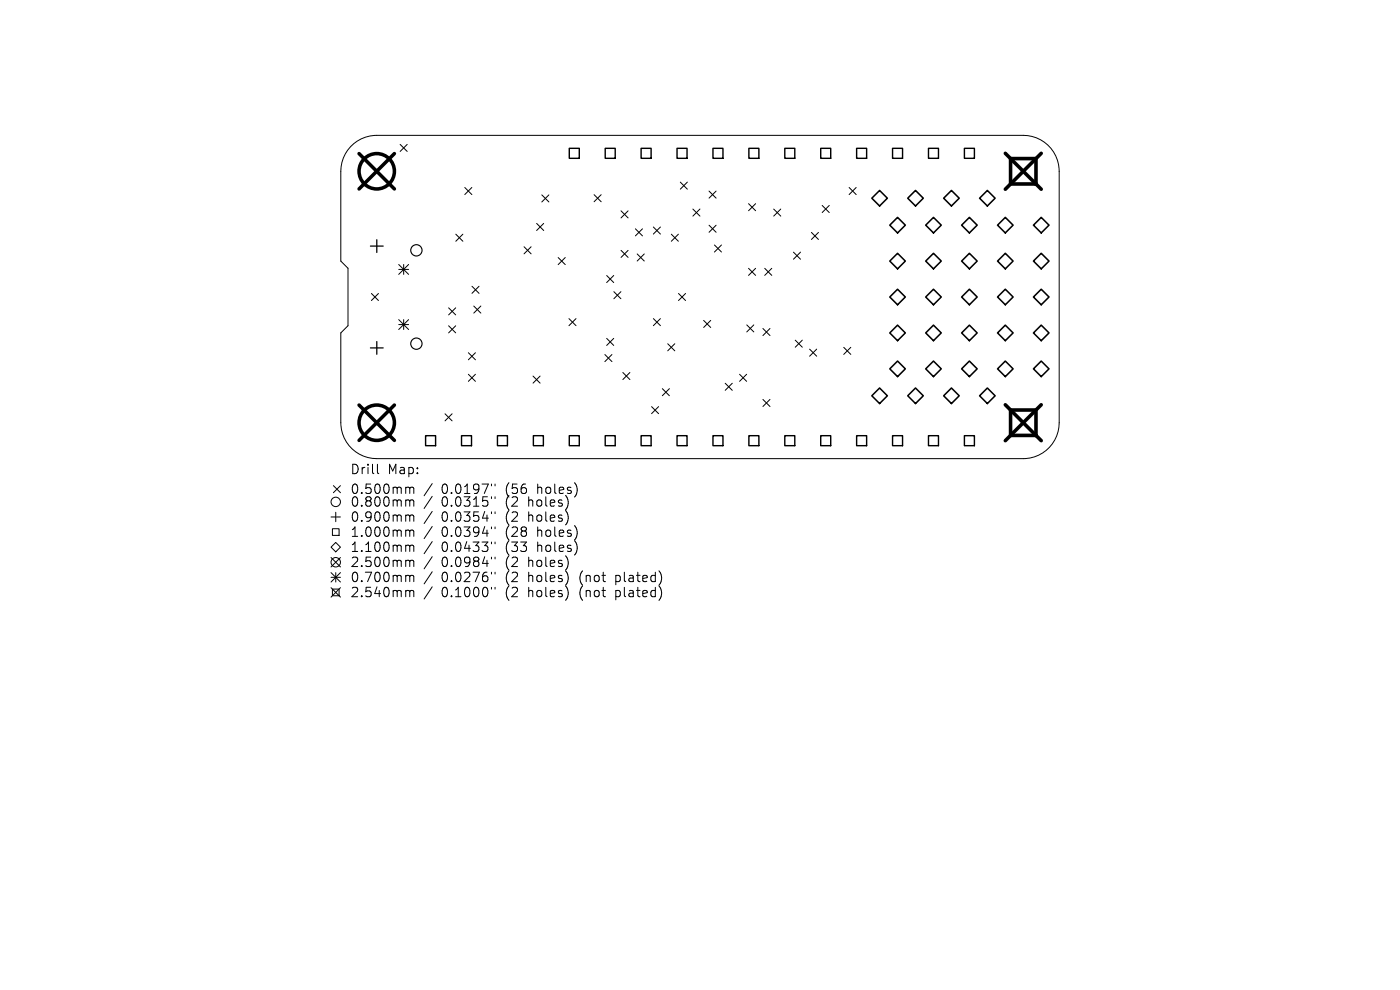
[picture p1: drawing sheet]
<svg xmlns="http://www.w3.org/2000/svg" width="297mm" height="210mm" viewBox="0 0 297 210" stroke-linecap="round" stroke-linejoin="round" font-family="sans-serif">
<defs><g id="words">
<g font-size="2.8">
<text x="74.2" y="100.9">Drill</text>
<text x="82.2" y="100.9">Map:</text>
<text x="74.2" y="105.1">0.500mm</text>
<text x="74.2" y="107.8">0.800mm</text>
<text x="93.7" y="105.1">0.0197&quot;</text>
<text x="93.7" y="107.8">0.0315&quot;</text>
<text x="107.4" y="105.1">(56</text>
<text x="107.4" y="107.8">(2</text>
<text x="112.4" y="107.8">holes)</text>
<text x="114.3" y="105.1">holes)</text>
<text x="74.2" y="111">0.900mm</text>
<text x="93.7" y="111">0.0354&quot;</text>
<text x="107.4" y="111">(2</text>
<text x="112.4" y="111">holes)</text>
<text x="74.2" y="114.2">1.000mm</text>
<text x="74.2" y="117.4">1.100mm</text>
<text x="93.7" y="114.2">0.0394&quot;</text>
<text x="93.7" y="117.4">0.0433&quot;</text>
<text x="107.4" y="114.2">(28</text>
<text x="107.4" y="117.4">(33</text>
<text x="114.3" y="114.2">holes)</text>
<text x="114.3" y="117.4">holes)</text>
<text x="74.2" y="120.6">2.500mm</text>
<text x="74.2" y="123.8">0.700mm</text>
<text x="93.7" y="120.6">0.0984&quot;</text>
<text x="93.7" y="123.8">0.0276&quot;</text>
<text x="107.4" y="120.6">(2</text>
<text x="107.4" y="123.8">(2</text>
<text x="112.4" y="120.6">holes)</text>
<text x="112.4" y="123.8">holes)</text>
<text x="123.4" y="123.8">(not</text>
<text x="131.2" y="123.8">plated)</text>
<text x="74.2" y="127">2.540mm</text>
<text x="93.7" y="127">0.1000&quot;</text>
<text x="107.4" y="127">(2</text>
<text x="112.4" y="127">holes)</text>
<text x="123.4" y="127">(not</text>
<text x="131.2" y="127">plated)</text>
</g>
</g></defs>
<g fill="none" stroke="#000" stroke-width=".21">
<path d="M74.4 31.1a7.6 7.6 0 0 1 5.5-2.4h137.2a7.6 7.6 0 0 1 7.6 7.6v53.4a7.6 7.6 0 0 1-7.6 7.6h-137.2a7.6 7.6 0 0 1-7.6-7.6v-19.1l1.5-1.5v-12.2l-1.5-1.5v-19.1a7.6 7.6 0 0 1 2.1-5.2zM84.9 30.6l1.5 1.5M86.4 30.6l-1.5 1.5M98.6 39.8l1.5 1.5M100.1 39.8l-1.5 1.5M144.3 38.6l1.5 1.5M145.8 38.6l-1.5 1.5M180.1 39.8l1.5 1.5M181.6 39.8l-1.5 1.5M84.6 56.1l2.1 2.1M84.6 57.2h2.1M85.6 56.1v2.1"/>
<path d="M86.7 56.1l-2.1 2.1M96.7 49.7l1.5 1.5M98.2 49.7l-1.5 1.5M111.2 52.3l1.5 1.5M112.7 52.3l-1.5 1.5M113.8 47.4l1.5 1.5M114.9 41.3l1.5 1.5M115.3 47.4l-1.5 1.5M116.4 41.3l-1.5 1.5M118.4 54.6l1.5 1.5M119.9 54.6l-1.5 1.5M126 41.3l1.5 1.5"/>
<path d="M127.5 41.3l-1.5 1.5M128.7 58.4l1.5 1.5M130.2 58.4l-1.5 1.5M131.7 44.7l1.5 1.5M131.7 53.1l1.5 1.5M133.2 44.7l-1.5 1.5M133.2 53.1l-1.5 1.5M134.8 48.5l1.5 1.5M135.2 53.9l1.5 1.5M136.3 48.5l-1.5 1.5M136.7 53.9l-1.5 1.5M138.6 48.2l1.5 1.5"/>
<path d="M140.1 48.2l-1.5 1.5M142.4 49.7l1.5 1.5M143.9 49.7l-1.5 1.5M147 44.3l1.5 1.5M148.5 44.3l-1.5 1.5M150.4 47.8l1.5 1.5M150.4 40.5l1.5 1.5M151.6 52l1.5 1.5M151.9 40.5l-1.5 1.5M151.9 47.8l-1.5 1.5M153.1 52l-1.5 1.5M158.8 43.2l1.5 1.5"/>
<path d="M158.8 56.9l1.5 1.5M160.3 43.2l-1.5 1.5M160.3 56.9l-1.5 1.5M162.2 56.9l1.5 1.5M163.7 56.9l-1.5 1.5M164.1 44.3l1.5 1.5M165.6 44.3l-1.5 1.5M168.3 53.5l1.5 1.5M169.8 53.5l-1.5 1.5M172.1 49.3l1.5 1.5M173.6 49.3l-1.5 1.5M174.4 43.6l1.5 1.5"/>
<path d="M175.9 43.6l-1.5 1.5M78.8 62.3l1.5 1.5M80.3 62.3l-1.5 1.5M84.6 67.8l2.1 2.1M84.6 68.9h2.1M85.6 67.8v2.1M86.7 67.8l-2.1 2.1M95.2 65.3l1.5 1.5M95.2 69.1l1.5 1.5M96.7 65.3l-1.5 1.5M96.7 69.1l-1.5 1.5M99.4 74.8l1.5 1.5"/>
<path d="M99.4 79.4l1.5 1.5M100.1 60.7l1.5 1.5M100.5 64.9l1.5 1.5M100.9 74.8l-1.5 1.5M100.9 79.4l-1.5 1.5M101.6 60.7l-1.5 1.5M102 64.9l-1.5 1.5M113.1 79.8l1.5 1.5M114.6 79.8l-1.5 1.5M120.7 67.6l1.5 1.5M122.2 67.6l-1.5 1.5M128.3 75.2l1.5 1.5"/>
<path d="M128.7 71.8l1.5 1.5M129.8 75.2l-1.5 1.5M130.2 71.8l-1.5 1.5M130.2 61.9l1.5 1.5M131.7 61.9l-1.5 1.5M132.1 79l1.5 1.5M133.6 79l-1.5 1.5M138.6 67.6l1.5 1.5M140.1 67.6l-1.5 1.5M141.7 72.9l1.5 1.5M143.2 72.9l-1.5 1.5M143.9 62.3l1.5 1.5"/>
<path d="M145.4 62.3l-1.5 1.5M149.3 68l1.5 1.5M150.8 68l-1.5 1.5M156.9 79.4l1.5 1.5M158.4 79.4l-1.5 1.5M158.4 68.9l1.5 1.5M159.9 68.9l-1.5 1.5M161.8 69.7l1.5 1.5M163.3 69.7l-1.5 1.5M168.7 72.2l1.5 1.5M170.2 72.2l-1.5 1.5M171.8 74.1l1.5 1.5"/>
<path d="M173.3 74.1l-1.5 1.5M179 73.7l1.5 1.5M180.5 73.7l-1.5 1.5M80.1 98.5v1.7l.3 .3M94.4 87.8l1.5 1.5M95.9 87.8l-1.5 1.5M138.2 86.3l1.5 1.5M139.7 86.3l-1.5 1.5M140.5 82.4l1.5 1.5M142 82.4l-1.5 1.5M153.8 81.3l1.5 1.5M155.3 81.3l-1.5 1.5"/>
<path d="M161.8 84.7l1.5 1.5M163.3 84.7l-1.5 1.5M70.2 116.1l1-1 1 1-1 1zM70.2 109.7h2M70.2 118.3l2 2M70.5 112.2h1.4v1.4h-1.4zM70.7 103l1.5 1.5M71.2 108.7v2M72.2 103l-1.5 1.5M72.2 118.3l-2 2M86.4 103.3l.4 .1 .1 .2M86.4 106h.2l.3 .3"/>
<path d="M86.4 109.2h.2l.3 .3M86.4 112.4h.2l.3 .3M86.4 115.6h.2l.3 .3M86.4 118.8l.4 .1 .1 .2M86.9 103.6l.3-.3 .5 .1 .1 1.3M86.9 103.6v1.1M86.9 106.3v1.1M86.9 109.5v1.1M86.9 112.7v1.1M86.9 115.9v1.1M86.9 119.1v1.1M86.9 106.3l.3-.3 .5 .1 .1 1.3"/>
<path d="M86.9 109.5l.3-.3 .5 .1 .1 1.3M86.9 112.7l.3-.3 .5 .1 .1 1.3M86.9 115.9l.3-.3 .5 .1 .1 1.3M86.9 119.1l.3-.3 .5 .1 .1 1.3M91.7 102.6l-1.7 2.6M91.7 105.3l-1.7 2.6M91.7 108.5l-1.7 2.6M91.7 111.7l-1.7 2.6M91.7 114.9l-1.7 2.6M91.7 118.1l-1.7 2.6M104.3 102.7v.4M104.3 105.4v.4"/>
<path d="M104.3 108.6v.4M104.3 111.8v.4M104.3 115v.4M104.3 118.2v.4M105 102.7v.4M105 105.4v.4M105 108.6v.4M105 111.8v.4M105 115v.4M105 118.2v.4M70.2 121.5l2 2M70.2 122.5h2"/>
<path d="M70.2 124.7l2 2M70.5 125h1.4v1.4h-1.4zM71.2 121.5v2M72.2 121.5l-2 2M72.2 124.7l-2 2M86.4 122h.2l.3 .3M86.4 125.2h.2l.3 .3M86.9 122.3v1.1M86.9 125.5v1.1M86.9 122.3l.3-.3 .5 .1 .1 1.3M86.9 125.5l.3-.3 .5 .1 .1 1.3M91.7 121.3l-1.7 2.6"/>
<path d="M91.7 124.5l-1.7 2.6M104.3 121.4v.4M104.3 124.6v.4M105 121.4v.4M105 124.6v.4"/>
<circle cx="71.2" cy="106.5" r="1"/>
<circle cx="71.2" cy="119.3" r="1"/>
</g>
<g fill="none" stroke="#000" stroke-width=".24">
<circle cx="88.3" cy="53.1" r="1.2"/>
<circle cx="88.3" cy="72.9" r="1.2"/>
</g>
<path d="M78.6 52.2h2.7M79.9 50.9v2.7M78.6 73.8h2.7M79.9 72.5v2.7" fill="none" stroke="#000" stroke-width=".27"/>
<g fill="none" stroke="#000" stroke-width=".3">
<path d="M120.8 31.5h2.1v2.1h-2.1zM128.4 31.5h2.1v2.1h-2.1zM136 31.5h2.1v2.1h-2.1zM143.6 31.5h2.2v2.1h-2.2zM151.3 31.5h2.1v2.1h-2.1zM158.9 31.5h2.1v2.1h-2.1zM166.5 31.5h2.1v2.1h-2.1zM174.1 31.5h2.1v2.1h-2.1zM181.7 31.5h2.2v2.1h-2.2zM189.4 31.5h2.1v2.1h-2.1zM197 31.5h2.1v2.1h-2.1zM204.6 31.5h2.1v2.1h-2.1z"/>
<path d="M90.3 92.4h2.1v2.1h-2.1zM97.9 92.4h2.1v2.1h-2.1zM105.5 92.4h2.2v2.1h-2.2zM113.2 92.4h2.1v2.1h-2.1zM120.8 92.4h2.1v2.1h-2.1zM128.4 92.4h2.1v2.1h-2.1zM136 92.4h2.1v2.1h-2.1zM143.6 92.4h2.2v2.1h-2.2zM151.3 92.4h2.1v2.1h-2.1zM158.9 92.4h2.1v2.1h-2.1zM166.5 92.4h2.1v2.1h-2.1zM174.1 92.4h2.1v2.1h-2.1z"/>
<path d="M181.7 92.4h2.2v2.1h-2.2zM189.4 92.4h2.1v2.1h-2.1zM197 92.4h2.1v2.1h-2.1zM204.6 92.4h2.1v2.1h-2.1z"/>
</g>
<g fill="none" stroke="#000" stroke-width=".33">
<path d="M185 42l1.6-1.6 1.7 1.6-1.7 1.7zM188.8 47.8l1.6-1.7 1.7 1.7-1.7 1.6zM188.8 55.4l1.6-1.7 1.7 1.7-1.7 1.6zM192.6 42l1.6-1.6 1.7 1.6-1.7 1.7zM196.4 47.8l1.6-1.7 1.7 1.7-1.7 1.6zM196.4 55.4l1.6-1.7 1.7 1.7-1.7 1.6zM200.2 42l1.6-1.6 1.7 1.6-1.7 1.7zM204 47.8l1.7-1.7 1.6 1.7-1.6 1.6zM204 55.4l1.7-1.7 1.6 1.7-1.6 1.6zM207.8 42l1.7-1.6 1.6 1.6-1.6 1.7zM211.6 47.8l1.7-1.7 1.6 1.7-1.6 1.6zM211.6 55.4l1.7-1.7 1.6 1.7-1.6 1.6z"/>
<path d="M219.2 47.8l1.7-1.7 1.6 1.7-1.6 1.6zM219.2 55.4l1.7-1.7 1.6 1.7-1.6 1.6zM188.8 63l1.6-1.6 1.7 1.6-1.7 1.7zM188.8 70.6l1.6-1.6 1.7 1.6-1.7 1.7zM188.8 78.2l1.6-1.6 1.7 1.6-1.7 1.7zM196.4 63l1.6-1.6 1.7 1.6-1.7 1.7zM196.4 70.6l1.6-1.6 1.7 1.6-1.7 1.7zM196.4 78.2l1.6-1.6 1.7 1.6-1.7 1.7zM204 63l1.7-1.6 1.6 1.6-1.6 1.7zM204 70.6l1.7-1.6 1.6 1.6-1.6 1.7zM204 78.2l1.7-1.6 1.6 1.6-1.6 1.7zM211.6 63l1.7-1.6 1.6 1.6-1.6 1.7z"/>
<path d="M211.6 70.6l1.7-1.6 1.6 1.6-1.6 1.7zM211.6 78.2l1.7-1.6 1.6 1.6-1.6 1.7zM219.2 63l1.7-1.6 1.6 1.6-1.6 1.7zM219.2 70.6l1.7-1.6 1.6 1.6-1.6 1.7zM219.2 78.2l1.7-1.6 1.6 1.6-1.6 1.7zM185 84l1.6-1.7 1.7 1.7-1.7 1.6zM192.6 84l1.6-1.7 1.7 1.7-1.7 1.6zM200.2 84l1.6-1.7 1.7 1.7-1.7 1.6zM207.8 84l1.7-1.7 1.6 1.7-1.6 1.6z"/>
</g>
<g fill="none" stroke="#000" stroke-width=".75">
<path d="M76.2 32.6l7.5 7.5M83.7 32.6l-7.5 7.5M76.2 85.9l7.5 7.5M83.7 85.9l-7.5 7.5"/>
<circle cx="79.9" cy="36.3" r="3.7"/>
<circle cx="79.9" cy="89.7" r="3.7"/>
</g>
<path d="M213.3 32.5l7.6 7.6M214.4 33.6h5.4v5.4h-5.4zM220.9 32.5l-7.6 7.6M213.3 85.9l7.6 7.6M214.4 87h5.4v5.4h-5.4zM220.9 85.9l-7.6 7.6" fill="none" stroke="#000" stroke-width=".76"/>
<use href="#words"/>
</svg>
